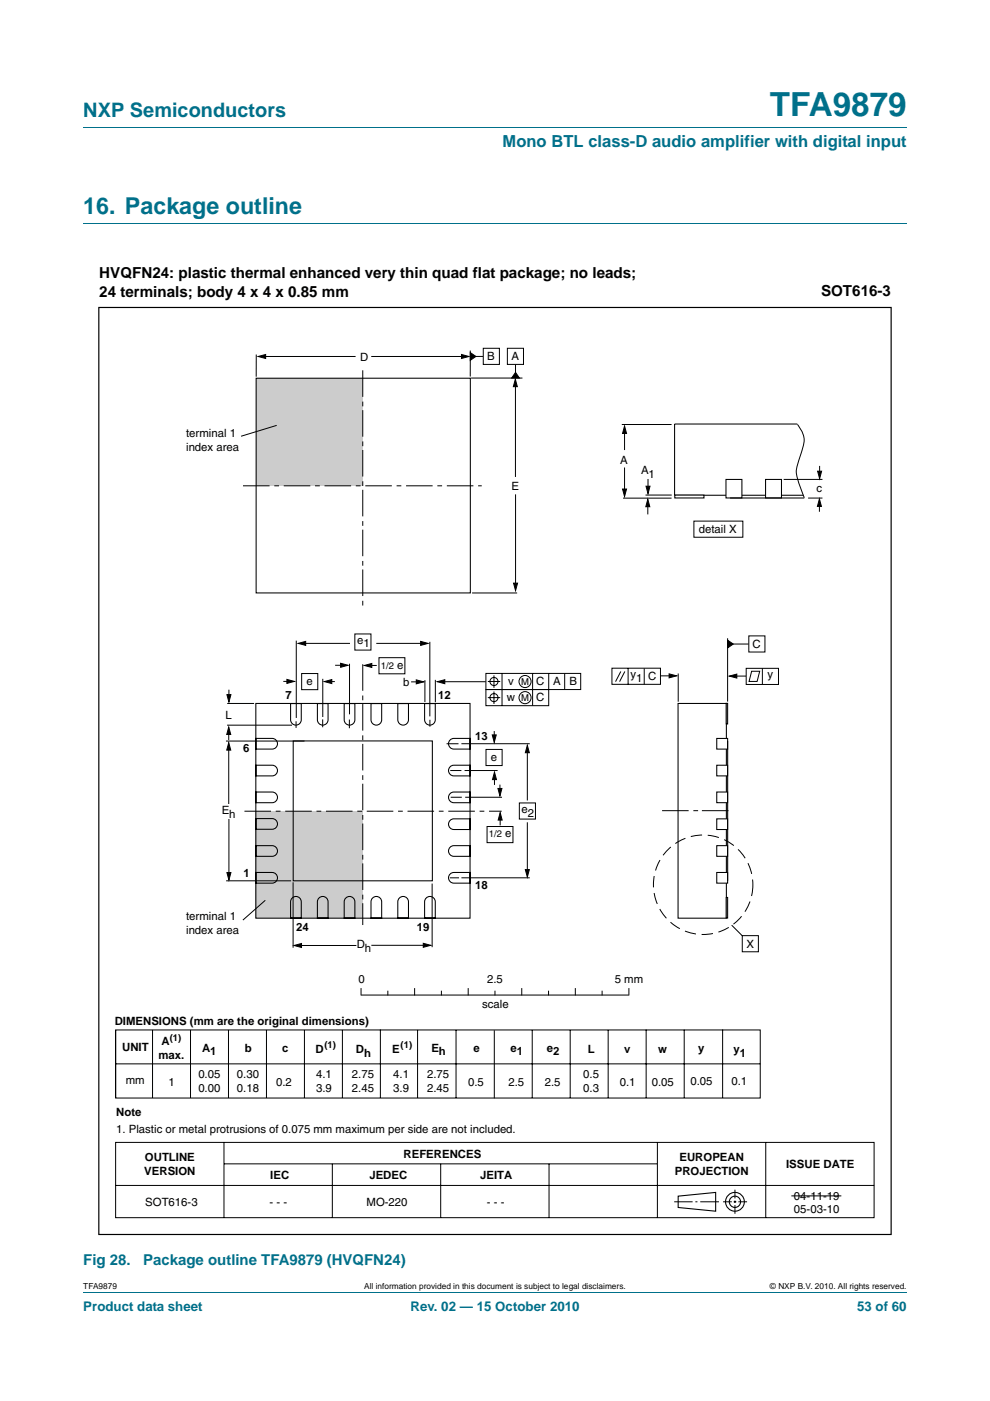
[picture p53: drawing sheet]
<svg xmlns="http://www.w3.org/2000/svg" width="210mm" height="297mm" viewBox="0 0 210 297" stroke-linecap="round" stroke-linejoin="round" font-family="sans-serif">
<defs><g id="words">
<text font-size="7" fill="#00708a" x="163.3" y="24.6">TFA9879</text>
<text font-size="4.9" fill="#00708a" x="17.7" y="45.4">16. Package outline</text>
<text font-size="4.2" fill="#00708a" x="17.7" y="24.9">NXP Semiconductors</text>
<text font-size="3.5" fill="#00708a" x="106.6" y="31.1">Mono BTL class-D audio amplifier with digital input</text>
<g font-size="3.2">
<text x="21.1" y="59">HVQFN24: plastic thermal enhanced very thin quad flat package; no leads;</text>
<text x="21.1" y="62.9">24 terminals; body 4 x 4 x 0.85 mm</text>
<text x="174.1" y="62.8">SOT616-3</text>
</g>
<g font-size="3.2" fill="#00708a">
<text x="17.7" y="268.2">Fig 28.</text>
<text x="30.4" y="268.2">Package outline TFA9879 (HVQFN24)</text>
</g>
<g font-size="2.8" fill="#00708a">
<text x="17.7" y="277.9">Product data sheet</text>
<text x="87.1" y="277.9">Rev. 02 — 15 October 2010</text>
<text x="181.8" y="277.9">53 of 60</text>
</g>
<g font-size="2.4">
<text x="76.4" y="76.6">D</text>
<text x="103.4" y="76.4">B</text>
<text x="108.5" y="76.4">A</text>
<text x="39.5" y="92.7">terminal 1</text>
<text x="39.5" y="95.6">index area</text>
<text x="131.6" y="98.3">A</text>
<text x="136" y="100.6">A</text>
<text x="137.6" y="101.4">1</text>
<text x="108.5" y="103.9">E</text>
<text x="173.2" y="104.2">c</text>
<text x="148.2" y="113.1">detail X</text>
<text x="75.7" y="136.5">e</text>
<text x="77.1" y="137.3">1</text>
<text x="159.6" y="137.4">C</text>
<text x="84.2" y="141.7">e</text>
<text x="133.7" y="143.8">y</text>
<text x="162.8" y="143.7">y</text>
<text x="60.6" y="148.3">7</text>
<text x="65" y="145.2">e</text>
<text x="85.5" y="145.4">b</text>
<text x="93" y="148.3">12</text>
<text x="107.5" y="148.6">w</text>
<text x="107.8" y="145.2">v</text>
<text x="113.8" y="145.3">C</text>
<text x="113.8" y="148.7">C</text>
<text x="117.3" y="145.3">A</text>
<text x="120.8" y="145.3">B</text>
<text x="134.9" y="144.6">1</text>
<text x="137.5" y="144.3">C</text>
<text x="47.8" y="152.4">L</text>
<text x="51.6" y="159.4">6</text>
<text x="100.8" y="156.8">13</text>
<text x="104.1" y="161.3">e</text>
<text x="47" y="172.6">E</text>
<text x="48.6" y="173.4">h</text>
<text x="110.6" y="172.4">e</text>
<text x="112" y="173.2">2</text>
<text x="107.2" y="177.5">e</text>
<text x="51.7" y="186">1</text>
<text x="100.8" y="188.6">18</text>
<text x="39.5" y="195.1">terminal 1</text>
<text x="62.8" y="197.5">24</text>
<text x="88.4" y="197.5">19</text>
<text x="39.5" y="198.1">index area</text>
<text x="75.7" y="201.1">D</text>
<text x="77.4" y="201.9">h</text>
<text x="158.3" y="200.9">X</text>
<text x="76.1" y="208.4">0</text>
<text x="103.3" y="208.4">2.5</text>
<text x="130.4" y="208.4">5 mm</text>
<text x="102.3" y="213.8">scale</text>
<text x="24.3" y="217.2">DIMENSIONS (mm are the original dimensions)</text>
<text x="34.3" y="221.6">A</text>
<text x="25.9" y="222.9">UNIT</text>
<text x="33.6" y="224.5">max.</text>
<text x="42.9" y="223">A</text>
<text x="44.6" y="223.6">1</text>
<text x="51.9" y="223.1">b</text>
<text x="59.9" y="223.1">c</text>
<text x="67" y="223.2">D</text>
<text x="75.5" y="223.2">D</text>
<text x="77.2" y="224">h</text>
<text x="83.2" y="223.2">E</text>
<text x="91.5" y="223.1">Eh</text>
<text x="100.5" y="223.1">e</text>
<text x="108.3" y="223.1">e</text>
<text x="109.6" y="223.7">1</text>
<text x="116" y="223.1">e</text>
<text x="117.3" y="223.7">2</text>
<text x="124.6" y="223.2">L</text>
<text x="132.4" y="223.2">v</text>
<text x="139.6" y="223.2">w</text>
<text x="148.1" y="223.1">y</text>
<text x="155.6" y="223.2">y</text>
<text x="156.9" y="224">1</text>
<text x="26.7" y="229.8">mm</text>
<text x="35.7" y="230.2">1</text>
<text x="42.1" y="228.7">0.05</text>
<text x="42.1" y="231.6">0.00</text>
<text x="50.2" y="228.7">0.30</text>
<text x="50.2" y="231.6">0.18</text>
<text x="58.6" y="230.2">0.2</text>
<text x="67" y="228.7">4.1</text>
<text x="67" y="231.6">3.9</text>
<text x="74.6" y="228.7">2.75</text>
<text x="74.6" y="231.6">2.45</text>
<text x="83.4" y="228.7">4.1</text>
<text x="83.4" y="231.6">3.9</text>
<text x="90.6" y="228.7">2.75</text>
<text x="90.6" y="231.6">2.45</text>
<text x="99.3" y="230.2">0.5</text>
<text x="107.8" y="230.2">2.5</text>
<text x="115.5" y="230.2">2.5</text>
<text x="123.7" y="228.7">0.5</text>
<text x="123.7" y="231.6">0.3</text>
<text x="131.4" y="230.2">0.1</text>
<text x="138.2" y="230.2">0.05</text>
<text x="146.5" y="230">0.05</text>
<text x="155.1" y="230">0.1</text>
<text x="24.6" y="236.6">Note</text>
<text x="24.6" y="240.2">1. Plastic or metal protrusions of 0.075 mm maximum per side are not included.</text>
<text x="85.6" y="245.5">REFERENCES</text>
<text x="30.6" y="249.1">VERSION</text>
<text x="30.7" y="246.2">OUTLINE</text>
<text x="57.3" y="250">IEC</text>
<text x="78.4" y="250">JEDEC</text>
<text x="101.8" y="250">JEITA</text>
<text x="143.1" y="249.1">PROJECTION</text>
<text x="144.1" y="246.2">EUROPEAN</text>
<text x="166.7" y="247.7">ISSUE DATE</text>
<text x="30.8" y="255.6">SOT616-3</text>
<text x="57.2" y="255.6">- - -</text>
<text x="77.7" y="255.6">MO-220</text>
<text x="103.3" y="255.6">- - -</text>
<text x="168.4" y="254.3">04-11-19</text>
<text x="168.4" y="257.3">05-03-10</text>
</g>
<g font-size="2">
<text x="80.8" y="141.7">1/2</text>
<text x="110.6" y="145.2">M</text>
<text x="110.6" y="148.6">M</text>
<text x="103.7" y="177.5">1/2</text>
<text x="36" y="220.8">(1)</text>
<text x="68.8" y="222.3">(1)</text>
<text x="85" y="222.3">(1)</text>
</g>
<g font-size="1.8">
<text x="17.7" y="273.3">TFA9879</text>
<text x="77.3" y="273.3">All information provided in this document is subject to legal disclaimers.</text>
<text x="163.3" y="273.3">© NXP B.V. 2010. All rights reserved.</text>
</g>
</g></defs>
<path d="M17.7 27h174.6M17.7 47.4h174.6M17.7 273.9h174.6" fill="none" stroke="#00708a" stroke-width=".21"/>
<g fill="#ccc">
<path d="M54.3 172h22.7v22.6h-22.7z"/>
<path d="M54.3 80.2h22.6v22.8h-22.6z"/>
</g>
<g fill="none" stroke="#000" stroke-width=".22">
<path d="M54.3 80.2h45.5v45.5h-45.5zM169.1 89.9h-26v15.1h27.3M54.3 149.1h45.4v45.6h-45.4zM54.3 156.6h3.4a1.13 1.13 0 0 1 1.2 1.1 1.13 1.13 0 0 1-1.2 1.1h-3.4zM61.6 149.2h2.3v3.4a1.13 1.13 0 0 1-1.1 1.1 1.13 1.13 0 0 1-1.2-1.1zM67.3 149.2h2.3v3.4a1.13 1.13 0 0 1-1.1 1.1 1.13 1.13 0 0 1-1.2-1.1zM73 149.2h2.3v3.4a1.13 1.13 0 0 1-1.2 1.1 1.13 1.13 0 0 1-1.1-1.1zM78.7 149.2h2.3v3.4a1.13 1.13 0 0 1-1.2 1.1 1.13 1.13 0 0 1-1.1-1.1zM84.4 149.2h2.2v3.4a1.13 1.13 0 0 1-1.1 1.1 1.13 1.13 0 0 1-1.1-1.1zM90.1 149.2h2.2v3.4a1.13 1.13 0 0 1-1.1 1.1 1.13 1.13 0 0 1-1.1-1.1zM95.6 156.8l.7-.2h3.4v2.2h-3.4a1.13 1.13 0 0 1-1.1-.8 1.13 1.13 0 0 1 .4-1.2zM143.8 149.1h10.3v45.6h-10.3z"/>
<path d="M54.3 162.2h3.4a1.13 1.13 0 0 1 1.2 1.2 1.13 1.13 0 0 1-1.2 1.1h-3.4zM54.3 167.9h3.4a1.13 1.13 0 0 1 1.2 1.2 1.13 1.13 0 0 1-1.2 1.1h-3.4zM54.3 173.6h3.4a1.13 1.13 0 0 1 1.2 1.1 1.13 1.13 0 0 1-1.2 1.1h-3.4zM54.3 179.3h3.4a1.13 1.13 0 0 1 1.2 1.1 1.13 1.13 0 0 1-1.2 1.2h-3.4zM95.6 162.5l.7-.3h3.4v2.3h-3.4a1.13 1.13 0 0 1-1.1-.8 1.13 1.13 0 0 1 .4-1.2zM95.6 168.1l.7-.2h3.4v2.3h-3.4a1.13 1.13 0 0 1-1.1-.8 1.13 1.13 0 0 1 .4-1.3zM95.6 173.8l.7-.2h3.4v2.3h-3.4a1.13 1.13 0 0 1-1.1-.8 1.13 1.13 0 0 1 .4-1.3zM95.6 179.5l.7-.2h3.4v2.3h-3.4a1.13 1.13 0 0 1-1.1-.8 1.13 1.13 0 0 1 .4-1.3zM54.3 185h3.4a1.13 1.13 0 0 1 1.2 1.1 1.13 1.13 0 0 1-1.2 1.1h-3.4zM61.9 190.5a1.13 1.13 0 0 1 1.2-.4 1.13 1.13 0 0 1 .8 1.1v3.4h-2.3v-3.4zM67.5 190.5a1.13 1.13 0 0 1 1.3-.4 1.13 1.13 0 0 1 .8 1.1v3.4h-2.3v-3.4zM73.2 190.5a1.13 1.13 0 0 1 1.3-.4 1.13 1.13 0 0 1 .8 1.1v3.4h-2.3v-3.4z"/>
<path d="M78.9 190.5a1.13 1.13 0 0 1 1.3-.4 1.13 1.13 0 0 1 .8 1.1v3.4h-2.3v-3.4zM84.6 190.5a1.13 1.13 0 0 1 1.3-.4 1.13 1.13 0 0 1 .7 1.1v3.4h-2.2v-3.4zM90.5 190.3a1.13 1.13 0 0 1 1.2-.1 1.13 1.13 0 0 1 .6 1v3.4h-2.2v-3.4v-.4zM95.6 185.2l.7-.2h3.4v2.2h-3.4a1.13 1.13 0 0 1-1.1-.7 1.13 1.13 0 0 1 .4-1.3z"/>
</g>
<g fill="none" stroke="#000" stroke-width=".21">
<path d="M54.4 75.2l-.1 4.7M55.8 75.6h19.6M78.7 75.6h19.7M99.8 74.3l-.1 5.5M100.3 75.6h2.2M102.5 73.8h3.4v3.5h-3.4zM107.6 73.8h3.4v3.5h-3.4zM109.3 77.3v2.3M58.7 90.2l-7.6 2.3M99.9 80.2h10.9M109.3 81.4v19.7M131.9 90h10.5"/>
<path d="M132.5 91.3v4.1M132.5 99.1v5.1M169.1 90a5.2 5.2 0 0 1 .9 5.7l-.6 1.9a5.6 5.6 0 0 0 0 4.8l1.2 3.1M173.8 98.8v1.6M109.4 104.8v19.2M132.1 105.6h10.3M136.9 105h5.6M137.4 106.8v2.3M137.4 101.6v2M147.2 110.5h10.4v3.4h-10.4zM166.2 101.6h8.2M171.4 105.6h3"/>
<path d="M173.8 106.7v1.8M62.8 135.8v16.4M64.2 136.4h10M75.3 134.4h3.4v3.4h-3.4zM79.8 136.4h10.5M91.2 136.1v15.8M100.1 125.7h9.6M154.3 135.3v13.5M154.9 136.5h3.9M158.8 134.8h3.4v3.4h-3.4zM47.9 157.1h16.7M48.2 153.7h13.7"/>
<path d="M48.2 149.1h5.7M48.5 154.9v2M48.5 158.2v12.3M48.6 146.2v1.9M60.1 144.5h1.6M62.8 152.9v1.4M64 142.8h3.4v3.4h-3.4zM68.4 152.5v1.7M68.5 143.9v8.1M69.6 144.5h1.4M71.1 141.1h2M74.1 152.6v1.8"/>
<path d="M74.1 140.7v10.8M78.1 141.1h1.8M87.2 144.6h1.7M90.1 144.2v4.6M91.2 152.6v1.5M92.3 144.1v4.8M94.7 157.7h2.5M97.9 157.7h14.5M103.1 158.9h3.4v3.4h-3.4zM104.8 155v1.9M111.8 159v10.7M129.8 141.7h10.3v3.4h-10.3z"/>
<path d="M131.7 142.4l-1.1 2.1M132.5 142.4l-1.1 2.1M133.2 141.7v3.4M136.6 141.7v3.4M140.1 143.3h2.4M143.8 142.8v6M155.2 143.3h3M158.3 141.7h6.8v3.4h-6.8zM159.4 142.3h1.7l-.5 2.2h-1.7zM161.7 141.7v3.4M48.6 173.6v12.2M95.5 163.4h2.4"/>
<path d="M95.6 169h2.4M98.5 163.4h7M98.7 169h7.8M104.9 164.7v1.7M106 166.4v1.9M106.1 173.3v1.7M110.2 170.2h3.4v3.5h-3.4zM111.8 174.3v11.2M48 186.8h13.8M56.3 190.9l-4.8 4.2M62.2 187.1v13.8M91.7 187.3v13.5"/>
<path d="M95.4 186.1h2M97.9 186.1h14.5M155.2 196.2l2.2 2.1M157.4 198.4h3.5v3.4h-3.5zM24.5 218.4h136.7v14.4h-136.7zM24.5 218.4v14.4M32.4 218.4v14.4M40.4 218.4v14.4M48.5 218.4v14.4M56.5 218.4v14.4M63.1 200.5h12.5M64.6 218.4v14.4"/>
<path d="M72.6 218.4v14.4M76.6 209.6v1.4M76.6 211h56.8M78.8 200.4h11.8M80.7 218.3v14.5M82.3 210.2v.8M87.9 209.6v1.4M88.6 218.4v14.4M93.6 210.2v.8M96.7 218.4v14.4M99.3 209.6v1.4M105 210.2v.8"/>
<path d="M110.7 209.6v1.4M112.9 218.4v14.4M116.3 210.2v.8M120.9 218.4v14.4M122 209.6v1.4M127.7 210.2v.8M129 218.4v14.4M133.4 209.6v1.4M137 218.3v14.5M145.1 218.3v14.5M153.3 218.3v14.5M24.6 225.6h136.6"/>
<path d="M24.5 242.2h160.9v16h-160.9zM24.5 251.3h160.9M47.5 242.2v16M47.5 246.8h91.8M70.5 246.8v11.4M93.5 246.8v11.4M116.5 246.8v11.4M139.4 242.2v16M143 254.8h3.9M147.5 254.8h.4M148.5 254.8h4M153.4 254.8h1.8"/>
<path d="M155.6 254.8h.6M155.9 252.2v1.9M155.9 254.5v.6M155.9 255.5v1.8M156.6 254.8h1.9M162.4 242.2v16"/>
<circle cx="76.9" cy="172" r="0"/>
</g>
<g fill="none" stroke="#000" stroke-width=".23">
<path d="M143.8 253.6l8-.8v4l-8-.8z"/>
<circle cx="155.9" cy="254.8" r="1.99"/>
<circle cx="155.9" cy="254.8" r="1.2"/>
</g>
<path d="M21 65.2h168v196.5h-168z" fill="none" stroke="#000" stroke-width=".25"/>
<g fill="#000" stroke="#000" stroke-width=".21">
<path d="M54.8 75.6l1.5-.4v.8zM97.9 75.2l1.6 .4-1.6 .4zM99.7 74.8l1.2 .8-1.2 .8zM109.3 79l.9 1.2h-1.7zM109.3 80.4l.4 1.6h-.8zM132.5 90.3l.4 1.6h-.9zM173.4 99.9h.9l-.5 1.6zM132 103.7h.9l-.4 1.6zM137.4 105.8l.4 1.6h-.8zM137 103.1h.9l-.5 1.6zM173.8 105.8l.4 1.6h-.8zM63.2 136.4l1.6-.4v.8z"/>
<path d="M89.2 136l1.6 .4-1.6 .4zM108.9 123.6h.9l-.4 1.6zM154.3 135.7l1.2 .9-1.2 .8zM48.1 147.3h.9l-.4 1.6zM48.5 154.1l.4 1.6h-.8zM48.5 157.5l.4 1.5h-.8zM60.9 144l1.5 .5-1.5 .4zM68.8 144.5l1.6-.4v.8zM72.2 140.6l1.6 .5-1.6 .4zM77.3 141.1l1.6-.4v.8zM88.3 144.1l1.6 .5-1.6 .4zM104.4 155.8h.9l-.5 1.6z"/>
<path d="M111.8 158l.5 1.6h-.9zM141.9 142.9l1.6 .4-1.6 .4zM154.7 143.3l1.6-.4v.9zM104.9 163.7l.4 1.6h-.8zM105.6 167.2h.9l-.5 1.6zM106.1 172.3l.4 1.6h-.8zM48.1 185h.9l-.4 1.6zM111.4 184.4h.9l-.5 1.6zM62.4 200.5l1.6-.5v.9zM89.8 200l1.6 .4-1.6 .4z"/>
</g>
<path d="M51.5 103h50.7M51.8 172h54.6" fill="none" stroke="#000" stroke-width=".21" stroke-dasharray="5.6 1 1 1" stroke-linecap="butt"/>
<path d="M76.9 78.5v50M76.9 140.8v55.3M140.4 171.9h14.5" fill="none" stroke="#000" stroke-width=".21" stroke-dasharray="5.6 1 1 .8" stroke-linecap="butt"/>
<circle cx="149.1" cy="187.6" r="10.5" fill="none" stroke="#000" stroke-width=".21" stroke-dasharray="2.4 1.2" stroke-linecap="butt"/>
<g fill="#fff" stroke="#000" stroke-width=".22">
<path d="M154 101.7h3.4v3.9h-3.4z"/>
<path d="M143.1 105h6.2v.6h-6.2z"/>
<path d="M162.4 101.7h3.4v3.9h-3.4z"/>
</g>
<g fill="none" stroke="#000" stroke-width=".21">
<path d="M80.4 139.4h5.5v3.5h-5.5zM93.2 144.5h9.8M103.1 142.8h20.1v3.4h-20.1zM103.1 146.2h13.3v3.4h-13.3zM103.5 144.5h2.6M103.5 147.9h2.6M104.8 143.2v2.6M104.8 146.6v2.7M106.5 142.8v6.8M113 142.8v6.8M116.4 142.8v3.4M119.8 142.8v3.4"/>
<path d="M103.3 175.2h5.5v3.5h-5.5zM104.8 218.4v14.5"/>
<circle cx="104.8" cy="147.9" r=".86"/>
<circle cx="104.8" cy="144.5" r=".86"/>
<circle cx="111.4" cy="147.9" r="1.28"/>
<circle cx="111.4" cy="144.5" r="1.28"/>
</g>
<path d="M92.8 144.5l1.5-.4v.9z" fill="#000" stroke="#000" stroke-width=".21"/>
<g fill="#fff" stroke="#000" stroke-width=".22">
<path d="M152 185h2.3v2.2h-2.3z"/>
<path d="M152 179.3h2.3v2.3h-2.3z"/>
<path d="M152 173.6h2.3v2.3h-2.3z"/>
<path d="M152 167.9h2.3v2.3h-2.3z"/>
<path d="M152 162.2h2.3v2.3h-2.3z"/>
<path d="M152 156.6h2.3v2.2h-2.3z"/>
<path d="M154 149.1h.3v4.4h-.3z"/>
<path d="M154 190.3h.3v4.4h-.3z"/>
</g>
<path d="M154.8 105.6h15.8M62.2 157.1h29.5v29.6h-29.5zM154.3 157.1v29.6" fill="none" stroke="#000" stroke-width=".22"/>
<path d="M167.8 253.5h10.7z" fill="#000" stroke="#000" stroke-width=".21"/>
<use href="#words"/>
</svg>
